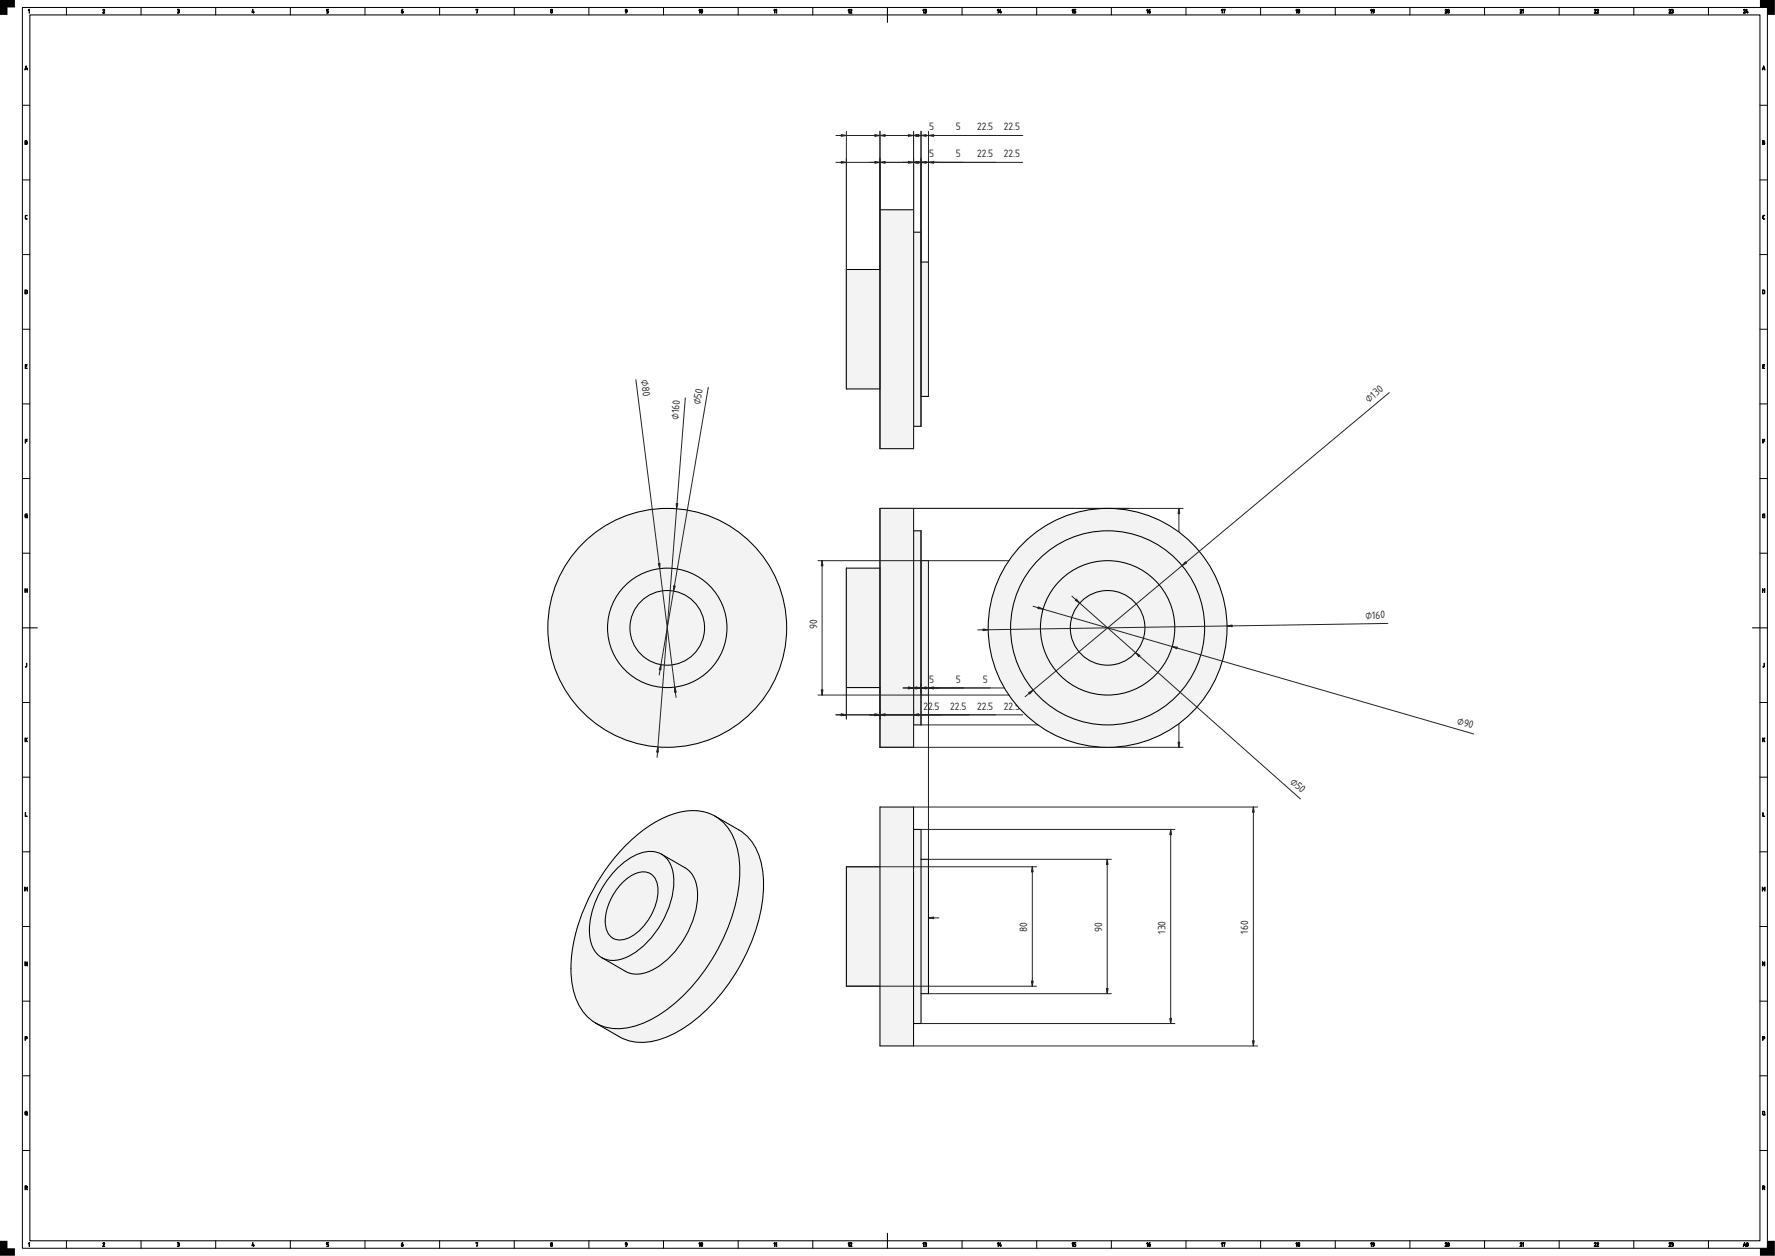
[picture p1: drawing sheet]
<svg xmlns="http://www.w3.org/2000/svg" width="1189mm" height="841mm" viewBox="0 0 1189 841" stroke-linecap="round" stroke-linejoin="round" font-family="sans-serif">
<defs><g id="words">
<g font-size="6.7" fill="#212529">
<text x="622" y="87">5</text>
<text x="640" y="87">5</text>
<text x="654" y="87">22.5</text>
<text x="672" y="87">22.5</text>
<text x="622" y="105">5</text>
<text x="640" y="105">5</text>
<text x="654" y="105">22.5</text>
<text x="672" y="105">22.5</text>
<text x="429" y="254" transform="rotate(83 429 254)">⌀80</text>
<text x="917" y="270" transform="rotate(-40 917 270)">⌀130</text>
<text x="469" y="271" transform="rotate(-80 469 271)">⌀50</text>
<text x="454" y="281" transform="rotate(-86 454 281)">⌀160</text>
<text x="915" y="414" transform="rotate(-1 915 414)">⌀160</text>
<text x="547" y="421" transform="rotate(-90 547 421)">90</text>
<text x="709" y="424" transform="rotate(-90 709 424)">90</text>
<text x="750" y="421" transform="rotate(-90 750 421)">145</text>
<text x="786" y="431" transform="rotate(-90 786 431)">160</text>
<text x="622" y="457">5</text>
<text x="640" y="457">5</text>
<text x="658" y="457">5</text>
<text x="618" y="475">22.5</text>
<text x="636" y="475">22.5</text>
<text x="654" y="475">22.5</text>
<text x="672" y="475">22.5</text>
<text x="976" y="485" transform="rotate(16 976 485)">⌀90</text>
<text x="864" y="524" transform="rotate(42 864 524)">⌀50</text>
<text x="688" y="624" transform="rotate(-90 688 624)">80</text>
<text x="738" y="624" transform="rotate(-90 738 624)">90</text>
<text x="781" y="625" transform="rotate(-90 781 625)">130</text>
<text x="836" y="625" transform="rotate(-90 836 625)">160</text>
</g>
</g></defs>
<path d="M20 10h1159v821h-1159zM594 5v10M15 420h10M1174 420h10M594 826v10" fill="none" stroke="#000" stroke-width=".7"/>
<g fill="none" stroke="#000" stroke-width=".67">
<path d="M15 5h1169v831h-1169zM44 5v5M94 5v5M144 5v5M194 5v5M244 5v5M294 5v5M344 5v5M394 5v5M444 5v5M494 5v5M544 5v5"/>
<path d="M644 5v5M694 5v5M744 5v5M794 5v5M844 5v5M894 5v5M944 5v5M994 5v5M1044 5v5M1094 5v5M1144 5v5M15 70h5"/>
<path d="M1179 70h5M15 120h5M1179 120h5M15 170h5M1179 170h5M15 220h5M1179 220h5M15 270h5M1179 270h5M15 320h5M1179 320h5M15 370h5"/>
<path d="M1179 370h5M594 420h.1M15 470h5M1179 470h5M15 520h5M1179 520h5M15 570h5M1179 570h5M15 620h5M1179 620h5M15 670h5M1179 670h5"/>
<path d="M15 720h5M1179 720h5M15 770h5M1179 770h5M44 831v5M94 831v5M144 831v5M194 831v5M244 831v5M294 831v5M344 831v5M394 831v5"/>
<path d="M444 831v5M494 831v5M544 831v5M644 831v5M694 831v5M744 831v5M794 831v5M844 831v5M894 831v5M944 831v5M994 831v5M1044 831v5"/>
<path d="M1094 831v5M1144 831v5"/>
</g>
<g fill="#000" stroke="#000" stroke-width=".67">
<path d="M20 6v3v-2h-1zM69 6l1 1-1 2h1h-1l1-2zM119 6h1v1a1 1 0 0 1 0 1 1 1 0 0 1-1 1 .7 .7 0 0 0 1-1 .7 .7 0 0 0-1-1h1zM169 6v2h1v1l-1-1zM219 6h1h-1v1l1 1v1h-1l1-1-1-1zM319 6h1l-1 3 1-3-1 1zM17 144h1l-1 1v1l1 1-1-1zM1181 144h1l-1 1v1l1 1-1-1zM17 244h1h-1v1h1h-1v1l1 1h-1zM1181 244h1h-1v1h1h-1v1l1 1h-1zM17 294h1h-1v1h1h-1v2zM1181 294h1h-1v1h1h-1v2z"/>
<path d="M17 344h1l-1 1v1h1v-1v2l-1-1zM1181 344h1l-1 1v1h1l-1-1h1v2l-1-1zM17 394v1h1v-1v3v-2h-1v2zM1181 394v1h1v-1v3v-2h-1v2zM18 444v2l-1 1 1-1zM1182 444v2l-1 1v-1zM17 494v1l1-1v1v2l-1-2v2zM1181 494v1l1-1-1 1 1 2-1-2v2zM17 544v2l1 1h-1zM1181 544v2l1 1h-1zM17 594v1l1-1v3v-2l-1 1v-1v2zM1180 594l1 1 1-1v3v-2l-1 1v-1l-1 2z"/>
<path d="M17 644l1 2v-2v3l-1-2v2zM1181 644l1 2v-2v3l-1-2v2zM20 832v3v-3l-1 1zM69 832h1l-1 2 1 1h-1l1-2zM119 832h1v1a1 1 0 0 1 0 1 1 1 0 0 1-1 0 .7 .7 0 0 0 1 0 .7 .7 0 0 0-1-1h1zM169 832v2l1-1v1v1l-1-1zM219 832h1h-1v1l1 1v1h-1l1-1-1-1zM319 832h1l-1 3 1-3-1 1z"/>
<path d="M269 7l1-1-1 1a.8 .8 0 0 1 1 0 1 1 0 0 1 0 2 .8 .8 0 0 1-1-1zM269 8h1z"/>
<path d="M369 8a.5 .5 0 0 0 1 0 .5 .5 0 0 0-1 0zM369 7a.5 .5 0 0 0 1 0 .5 .5 0 0 0-1 0zM369 6h1v1a.9 .9 0 0 1 0 1 .9 .9 0 0 1-1 0z"/>
<path d="M419 6a1.5 1.5 0 0 1 0 3l1-1-1-1zM419 7a.5 .5 0 0 0 1 0 .5 .5 0 0 0-1 0z"/>
<path d="M469 6v3v-2h-1zM470 6v3v-2zM470 6a1.2 1.2 0 0 1 1 1 1.2 1.2 0 0 1-1 2z"/>
<path d="M519 6v3v-2h-1zM520 6v3v-2h-1z"/>
<path d="M569 6v3v-2h-1zM569 6l2 1-1 2h1h-2l1-2z"/>
<path d="M619 6v3v-2h-1zM619 6h1l1 1a1 1 0 0 1 0 1 1.1 1.1 0 0 1-2 1 .7 .7 0 0 0 1-1 .7 .7 0 0 0 0-1z"/>
<path d="M668 6l1 3-1-2zM670 6v2h1l-1 1-1-1z"/>
<path d="M718 6l1 3-1-2zM719 6h2h-1v1l1 1-1 1h-1l1-1-1-1z"/>
<path d="M769 6v3v-2h-1zM770 7v-1v1a.8 .8 0 0 1 1 0 1.1 1.1 0 0 1-1 2 .8 .8 0 0 1-1-1z"/>
<path d="M819 6v3v-2h-1zM819 6h2l-1 3v-3l-1 1z"/>
<path d="M868 6l1 3-1-2zM869 8a.5 .5 0 0 0 1 0 .5 .5 0 0 0-1 0zM870 6l1 1a.9 .9 0 0 1 0 1 1 1 0 0 1-2 0z"/>
<path d="M918 6l1 3-1-2zM919 6h1a1.5 1.5 0 0 1 0 3v-1l-1-1zM919 7a.5 .5 0 0 0 1 0 .5 .5 0 0 0-1 0z"/>
<path d="M968 6l1 1-1 2h1h-1l1-2zM970 6v3l1-2zM970 6a1.2 1.2 0 0 1 1 1 1.2 1.2 0 0 1-1 2z"/>
<path d="M1018 6l1 1-1 2h1h-1l1-2zM1020 6v3v-2z"/>
<path d="M1068 6l1 1-1 2h1h-1l1-2zM1070 6l1 1-1 2h1h-1l1-2z"/>
<path d="M1118 6l1 1-1 2h1h-1l1-2zM1119 6h1l1 1a1 1 0 0 1 0 1 1.1 1.1 0 0 1-2 1 .7 .7 0 0 0 1-1 .7 .7 0 0 0 0-1z"/>
<path d="M1168 6l1 1-1 2h1h-1l1-2zM1170 6v2h1l-1 1-1-1z"/>
<path d="M17 44l1 3v-1l-1 1zM18 45l-1 1h1z"/>
<path d="M1181 44l1 3v-1l-2 1zM1181 45v1h1z"/>
<path d="M17 94l1 1v1v1h-1zM17 96v1l1-1zM17 94v1h1z"/>
<path d="M1181 94l1 1v1v1h-1zM1181 96v1l1-1zM1181 94v1h1z"/>
<path d="M17 194v3l1-1v-1zM17 194l1 1v2h-1z"/>
<path d="M1181 194v3l1-1v-1zM1181 194l1 1v2h-1z"/>
<path d="M17 694v1h1v-1zM17 694h1v1l-1 1v1z"/>
<path d="M1181 694v1h1v-1zM1181 694h1v1l-1 1v1z"/>
<path d="M17 744v2h1v-1zM17 744h1v3l-1-1z"/>
<path d="M1181 744v2l1-1zM1181 744h1v3l-1-1z"/>
<path d="M17 794v1h1v-1zM17 794h1v2v1v-1h-1v1z"/>
<path d="M1181 794v1h1v-1zM1181 794h1v2v1l-1-1v1z"/>
<path d="M269 832h1l-1 1a.8 .8 0 0 1 1 0 .8 .8 0 0 1 0 1 .8 .8 0 0 1-1 0zM269 833v1h1v-1z"/>
<path d="M369 834a.5 .5 0 0 0 1 0 .5 .5 0 0 0-1 0zM369 833a.5 .5 0 0 0 1 0 .5 .5 0 0 0-1 0zM369 832h1v1a.9 .9 0 0 1 0 1 .9 .9 0 0 1-1 0z"/>
<path d="M419 832a1.5 1.5 0 0 1 0 3l1-1-1-1zM419 833a.5 .5 0 0 0 1 0 .5 .5 0 0 0-1 0z"/>
<path d="M469 832v3v-3l-1 1zM470 832v2v-1zM470 832a1.2 1.2 0 0 1 1 1 1.2 1.2 0 0 1-1 1z"/>
<path d="M519 832v3v-3l-1 1zM520 832v3v-3l-1 1z"/>
<path d="M569 832v3v-3l-1 1zM569 832h2l-1 2 1 1h-2l1-2z"/>
<path d="M619 832v3v-3l-1 1zM619 832h1l1 1a1 1 0 0 1 0 1 1 1 0 0 1-2 0 .7 .7 0 0 0 1 0 .7 .7 0 0 0 0-1z"/>
<path d="M668 832l1 3-1-3v1zM670 832v2v-1l1 1-1 1-1-1z"/>
<path d="M718 832l1 3-1-3v1zM719 832h2h-1v1l1 1-1 1h-1l1-1-1-1z"/>
<path d="M769 832v3v-3l-1 1zM770 832v1a.8 .8 0 0 1 1 0 .8 .8 0 0 1-1 1 .8 .8 0 0 1-1 0zM770 833v1v-1z"/>
<path d="M819 832v3v-3l-1 1zM819 832h2l-1 3v-3l-1 1z"/>
<path d="M868 832l1 3-1-3v1zM869 834a.5 .5 0 0 0 1 0 .5 .5 0 0 0-1 0zM870 832l1 1a.9 .9 0 0 1 0 1 1 1 0 0 1-2 0z"/>
<path d="M918 832l1 3-1-3v1zM919 832h1a1.5 1.5 0 0 1 0 3v-1l-1-1zM919 833a.5 .5 0 0 0 1 0 .5 .5 0 0 0-1 0z"/>
<path d="M968 832h1l-1 2 1 1h-1l1-2zM970 832v2l1-1zM970 832a1.2 1.2 0 0 1 1 1 1.2 1.2 0 0 1-1 1z"/>
<path d="M1018 832h1l-1 2 1 1h-1l1-2zM1020 832v3v-3v1z"/>
<path d="M1068 832h1l-1 2 1 1h-1l1-2zM1070 832h1l-1 2 1 1h-1l1-2z"/>
<path d="M1118 832h1l-1 2 1 1h-1l1-2zM1119 832h1l1 1a1 1 0 0 1 0 1 1 1 0 0 1-2 0 .7 .7 0 0 0 1 0 .7 .7 0 0 0 0-1z"/>
<path d="M1168 832l1 3v-1l-1 1zM1168 833v1h1zM1170 832v2l1-1zM1170 832a1.2 1.2 0 0 1 1 1 1.2 1.2 0 0 1-1 1z"/>
</g>
<path d="M0 0h10v5h-5v5h-5zM1179 0h10v10h-5v-5h-5zM0 831h5v5h5v5h-10zM1179 836h5v-5h5v10h-10z" fill="#000"/>
<g fill="#f1f3f5">
<path d="M589 340h23v15h5v20h5v90h-5v20h-5v15h-23v-40h-22v-80h22z" fill-rule="evenodd"/>
<path d="M589 340h23v160h-23z" fill-rule="evenodd"/>
<path d="M567 380h22v80h-22z" fill-rule="evenodd"/>
<path d="M612 355h5v130h-5z" fill-rule="evenodd"/>
<path d="M617 375h5v90h-5z" fill-rule="evenodd"/>
</g>
<path d="M589 340h23v160h-23zM612 355h5v130h-5M617 375h5v90h-5M589 380h-22v80h22" fill="none" stroke="#000" stroke-width=".7"/>
<g fill="none" stroke="#212529" stroke-width=".67">
<path d="M612 340v160M617 355v130h139M754 340v145M790 340v160M792 340h-203v160h203M548 375h69M551 375v90M713 375v90M715 375h-93v242M567 380v101M548 465h69M560 479h125"/>
<path d="M605 461h76M622 465h93M592 615h37"/>
</g>
<g fill="#212529" stroke="#212529" stroke-width=".67">
<path d="M622 461l3-1v1z"/>
<path d="M613 460l4 1h-4z"/>
<path d="M617 461l3-1v1z"/>
<path d="M608 460l4 1h-4z"/>
<path d="M612 479l3-1v1z"/>
<path d="M586 478l3 1h-3z"/>
<path d="M589 479l4-1v1z"/>
<path d="M563 478l4 1h-4z"/>
<path d="M712 462h1v3z"/>
<path d="M713 375v4h-1z"/>
<path d="M754 340v4h-1z"/>
<path d="M753 482h1v3z"/>
<path d="M789 497h1v3z"/>
<path d="M790 340v4h-1z"/>
<path d="M551 375v4h-1z"/>
<path d="M550 462h1v3z"/>
<path d="M622 615l3-1v1z"/>
<path d="M618 614l4 1h-4z"/>
</g>
<g fill="#f1f3f5">
<circle cx="447" cy="420" r="80"/>
<circle cx="447" cy="420" r="40"/>
<circle cx="447" cy="420" r="25"/>
</g>
<g fill="none" stroke="#000" stroke-width=".7">
<circle cx="447" cy="420" r="80"/>
<circle cx="447" cy="420" r="40"/>
<circle cx="447" cy="420" r="25"/>
</g>
<path d="M426 254l27 213M474 259l-32 193M459 266l-19 241" fill="none" stroke="#212529" stroke-width=".67"/>
<g fill="#212529" stroke="#212529" stroke-width=".67">
<path d="M451 392h1l-1 4z"/>
<path d="M443 445v4l-1-1z"/>
<path d="M453 337h1l-1 4z"/>
<path d="M441 500v4h-1z"/>
<path d="M441 377h1v4z"/>
<path d="M452 460l1 3-1 1z"/>
</g>
<g fill="#f1f3f5">
<circle cx="742" cy="420" r="80"/>
<circle cx="742" cy="420" r="65"/>
<circle cx="742" cy="420" r="45"/>
<circle cx="742" cy="420" r="25"/>
</g>
<g fill="none" stroke="#000" stroke-width=".7">
<circle cx="742" cy="420" r="80"/>
<circle cx="742" cy="420" r="65"/>
<circle cx="742" cy="420" r="45"/>
<circle cx="742" cy="420" r="25"/>
</g>
<path d="M931 263l-244 204M718 399l153 136M692 406l295 85M930 417l-275 5" fill="none" stroke="#212529" stroke-width=".67"/>
<g fill="#212529" stroke="#212529" stroke-width=".67">
<path d="M761 437l3 2-1 1z"/>
<path d="M721 401l2 3-3-2z"/>
<path d="M785 433h4l-1 1z"/>
<path d="M695 406l4 2-4-1z"/>
<path d="M794 376l1 1-3 2z"/>
<path d="M689 464l3-2-2 3z"/>
<path d="M822 419h3v1z"/>
<path d="M658 421l4 1h-4z"/>
</g>
<g fill="#f1f3f5">
<path d="M589 140h23v15h5v20h5v90h-5v20h-5v15h-23v-40h-22v-80h22z" fill-rule="evenodd"/>
<path d="M589 140h23v160h-23z" fill-rule="evenodd"/>
<path d="M567 180h22v80h-22z" fill-rule="evenodd"/>
<path d="M612 155h5v130h-5z" fill-rule="evenodd"/>
<path d="M617 175h5v90h-5z" fill-rule="evenodd"/>
</g>
<path d="M589 140h23v160h-23zM612 155h5v130h-5M617 175h5v90h-5M589 180h-22v80h22" fill="none" stroke="#000" stroke-width=".7"/>
<path d="M560 91h125M567 88v172M589 88v212M612 88v212M617 88v197M622 88v177M560 109h125" fill="none" stroke="#212529" stroke-width=".67"/>
<g fill="#212529" stroke="#212529" stroke-width=".67">
<path d="M622 91l3-1v1z"/>
<path d="M613 90l4 1h-4z"/>
<path d="M617 91l3-1v1z"/>
<path d="M608 90l4 1h-4z"/>
<path d="M612 91l3-1v1z"/>
<path d="M586 90l3 1h-3z"/>
<path d="M589 91l4-1v1z"/>
<path d="M563 90l4 1h-4z"/>
<path d="M622 109l3-1v1z"/>
<path d="M613 108l4 1h-4z"/>
<path d="M617 109l3-1v1z"/>
<path d="M608 108l4 1h-4z"/>
<path d="M612 109l3-1v1z"/>
<path d="M586 108l3 1h-3z"/>
<path d="M589 109l4-1v1z"/>
<path d="M563 108l4 1h-4z"/>
</g>
<g fill="#f1f3f5">
<path d="M589 540h23v15h5v20h5v90h-5v20h-5v15h-23v-40h-22v-80h22z" fill-rule="evenodd"/>
<path d="M589 540h23v160h-23z" fill-rule="evenodd"/>
<path d="M567 580h22v80h-22z" fill-rule="evenodd"/>
<path d="M612 555h5v130h-5z" fill-rule="evenodd"/>
<path d="M617 575h5v90h-5z" fill-rule="evenodd"/>
</g>
<path d="M589 540h23v160h-23zM612 555h5v130h-5M617 575h5v90h-5M589 580h-22v80h22" fill="none" stroke="#000" stroke-width=".7"/>
<path d="M612 540h230M617 555h170M784 555v130M839 540v160M622 575h122M742 575v90M567 580h127M691 580v80M567 660h127M622 665h122M617 685h170M612 700h230" fill="none" stroke="#212529" stroke-width=".67"/>
<g fill="#212529" stroke="#212529" stroke-width=".67">
<path d="M741 662h1v3z"/>
<path d="M742 575v4h-1z"/>
<path d="M784 682h1l-1 3z"/>
<path d="M784 555l1 4h-1z"/>
<path d="M839 697h1l-1 3z"/>
<path d="M839 540l1 4h-1z"/>
<path d="M691 657h1l-1 3z"/>
<path d="M691 580l1 4h-1z"/>
</g>
<g fill="#f1f3f5">
<path d="M420 565a69 69 0 0 1 43-22h7l5 2 20 11a36 36 0 0 1 16 28 115 115 0 0 1-25 78 93 93 0 0 1-45 34 33 33 0 0 1-26-2l-16-9a38 38 0 0 1-16-31 119 119 0 0 1 27-77z" fill-rule="evenodd"/>
<path d="M420 565a69 69 0 0 1 43-22 30 30 0 0 1 31 25 95 95 0 0 1-10 61 113 113 0 0 1-52 56 34 34 0 0 1-36-2 42 42 0 0 1-14-35 126 126 0 0 1 38-83z" fill-rule="evenodd"/>
<path d="M414 581a30 30 0 0 1 25-11l4 2 16 9a21 21 0 0 1 8 22 62 62 0 0 1-31 47 18 18 0 0 1-17 0l-16-9a21 21 0 0 1-8-20 64 64 0 0 1 19-40z" fill-rule="evenodd"/>
<path d="M479 547l16 9a36 36 0 0 1 16 28 115 115 0 0 1-25 78 93 93 0 0 1-45 34 33 33 0 0 1-26-2l-16-9a36 36 0 0 0 33 0 115 115 0 0 0 54-61 93 93 0 0 0 8-56 33 33 0 0 0-15-21z" fill-rule="evenodd"/>
<path d="M414 581a30 30 0 0 1 25-11 17 17 0 0 1 12 19 61 61 0 0 1-31 52 16 16 0 0 1-21-4 35 35 0 0 1-1-30l5-12a65 65 0 0 1 11-14z" fill-rule="evenodd"/>
<path d="M443 572l16 9a21 21 0 0 1 8 22 62 62 0 0 1-31 47 18 18 0 0 1-17 0l-16-9a21 21 0 0 0 23-4 62 62 0 0 0 25-50 18 18 0 0 0-8-15z" fill-rule="evenodd"/>
<path d="M418 590a16 16 0 0 1 18-5 15 15 0 0 1 4 17 37 37 0 0 1-21 27 10 10 0 0 1-14-11 39 39 0 0 1 13-28z" fill-rule="evenodd"/>
</g>
<path d="M479 547l16 9a36 36 0 0 1 16 28 115 115 0 0 1-25 78 93 93 0 0 1-45 34 33 33 0 0 1-26-2l-16-9M479 547a37 37 0 0 0-34 1 117 117 0 0 0-53 59 91 91 0 0 0-7 58 33 33 0 0 0 14 20M479 547a36 36 0 0 1 16 28 115 115 0 0 1-25 77 93 93 0 0 1-45 35 33 33 0 0 1-26-2M443 572l16 9a21 21 0 0 1 8 22 62 62 0 0 1-31 47 18 18 0 0 1-17 0l-16-9M443 572a21 21 0 0 0-22 3 62 62 0 0 0-26 51 19 19 0 0 0 8 15M443 572a21 21 0 0 1 8 22 62 62 0 0 1-31 47 18 18 0 0 1-17 0M418 590a16 16 0 0 1 18-5 15 15 0 0 1 4 17 37 37 0 0 1-21 27 10 10 0 0 1-14-11 39 39 0 0 1 13-28z" fill="none" stroke="#000" stroke-width=".7"/>
<use href="#words"/>
</svg>
